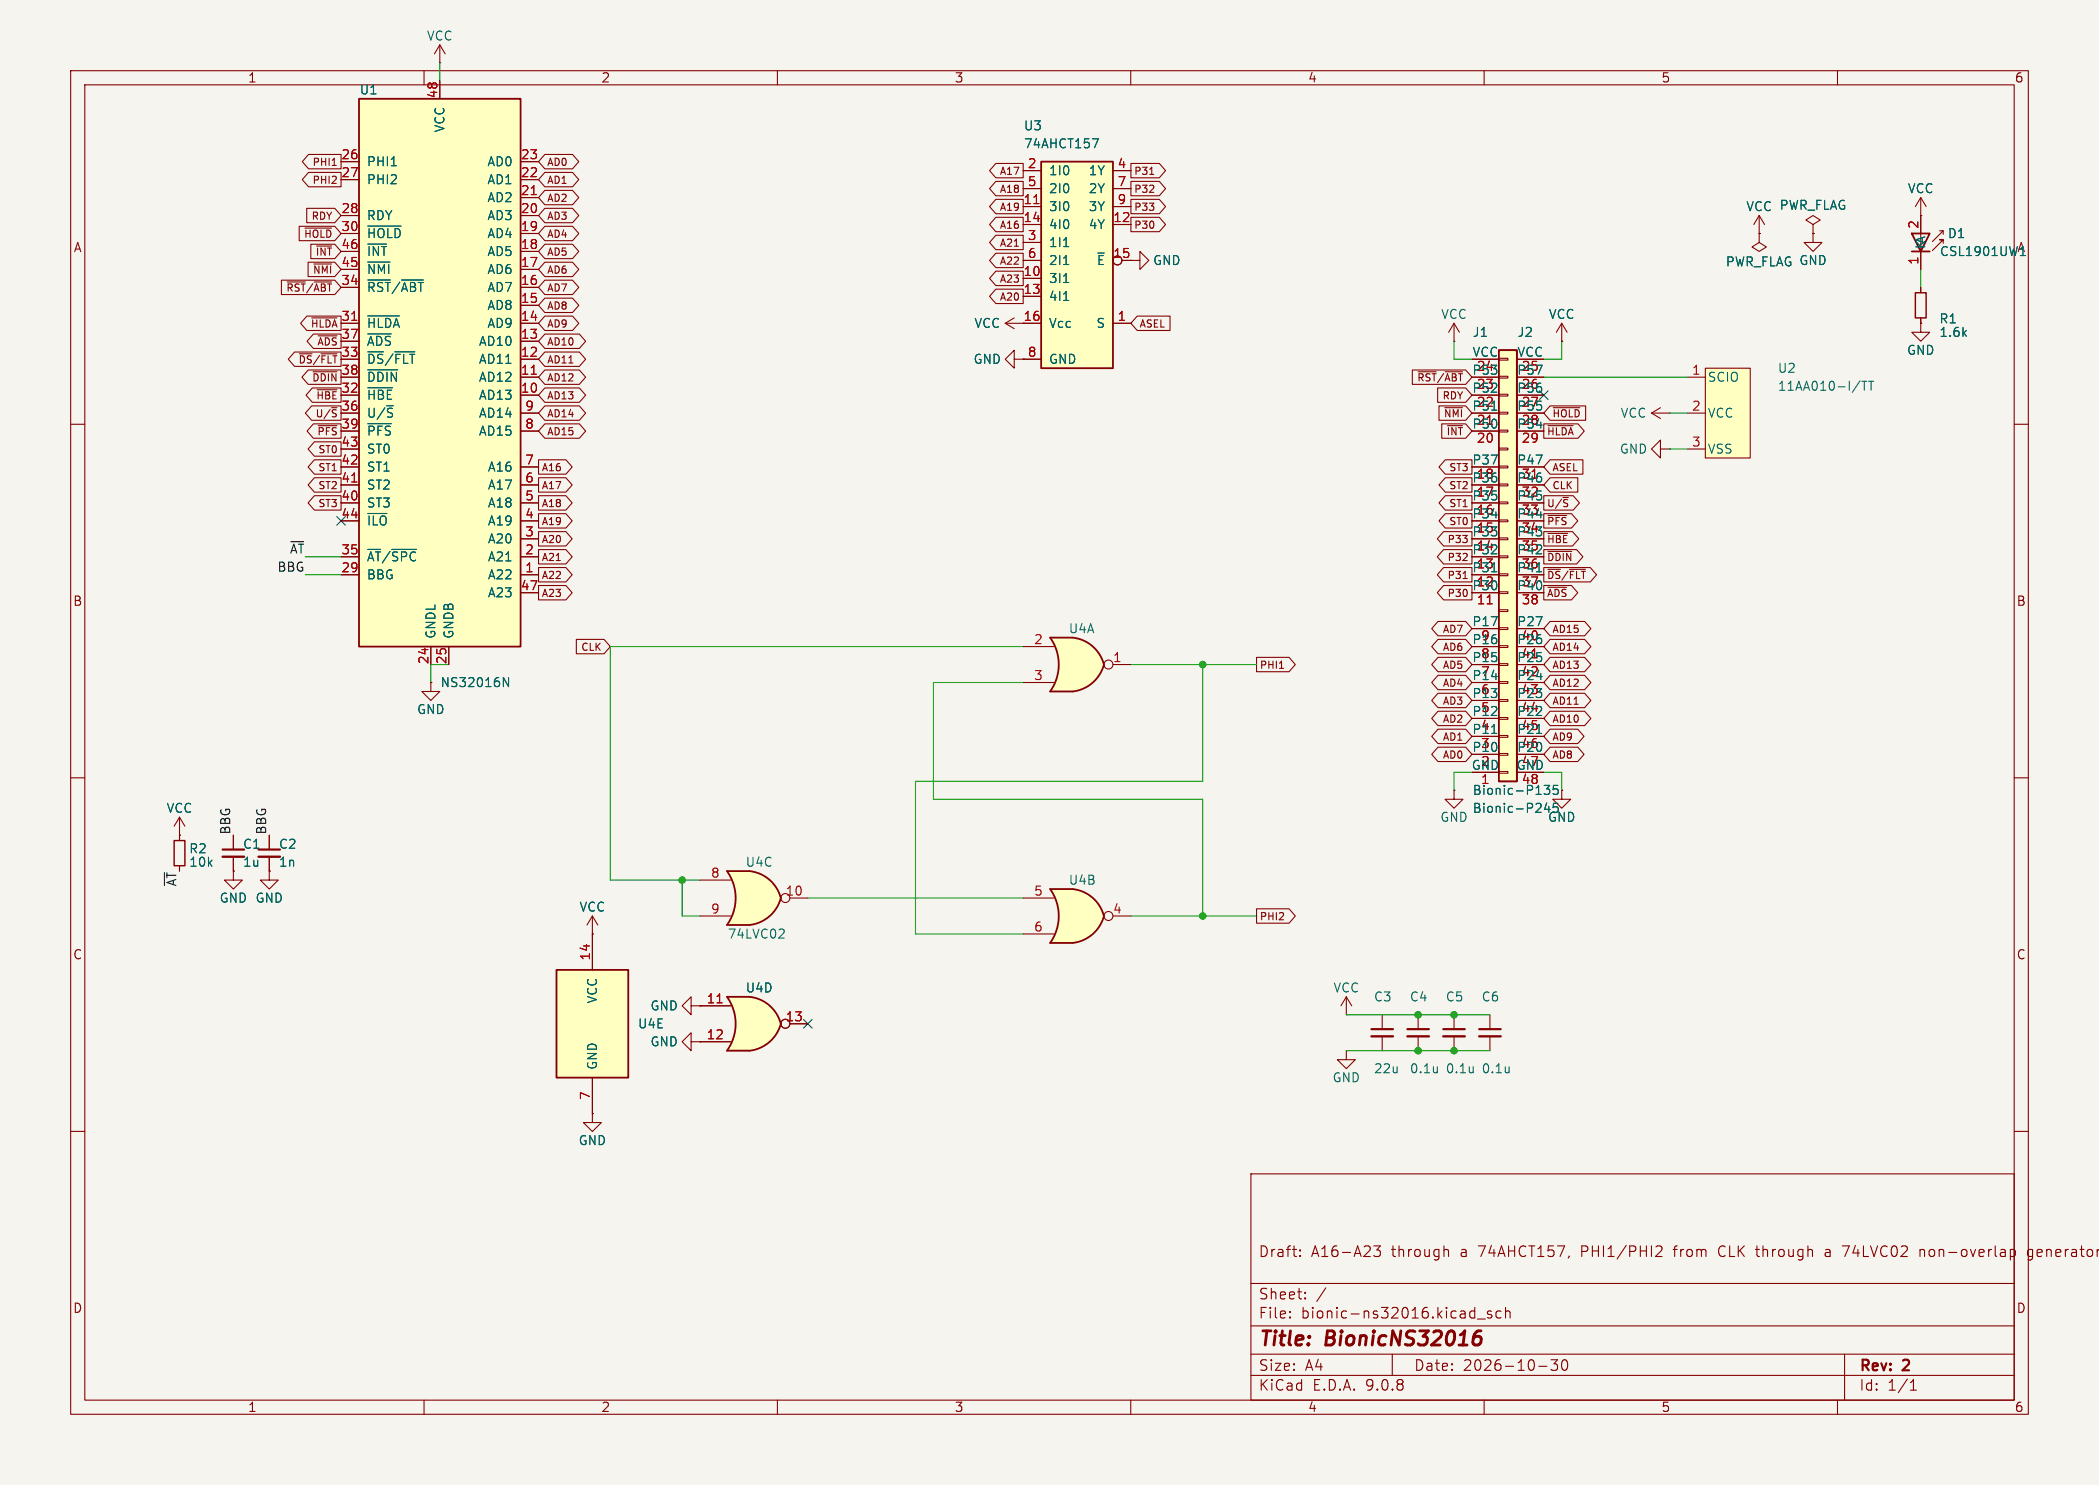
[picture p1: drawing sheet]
<svg xmlns="http://www.w3.org/2000/svg" width="297mm" height="210mm" viewBox="0 0 297 210" stroke-linecap="round" stroke-linejoin="round" font-family="sans-serif">
<defs><g id="words">
<g font-size="2.8" fill="#840000">
<text x="178" y="190.9">Title:</text>
<text x="187.7" y="190.9">BionicNS32016</text>
</g>
<g font-size="2.1" fill="#840000">
<text x="178" y="178">Draft:</text>
<text x="185.5" y="178">A16-A23</text>
<text x="197" y="178">through</text>
<text x="206.8" y="178">a</text>
<text x="209.5" y="178">74AHCT157,</text>
<text x="224.1" y="178">PHI1/PHI2</text>
<text x="237.4" y="178">from</text>
<text x="243.9" y="178">CLK through</text>
<text x="261.9" y="178">74LVC02</text>
<text x="272.9" y="178">non-overlap</text>
<text x="288.4" y="178">generator</text>
<text x="178" y="184">Sheet:</text>
<text x="178" y="186.7">File:</text>
<text x="184.1" y="186.7">bionic-ns32016.kicad_sch</text>
<text x="178" y="196.9">KiCad</text>
<text x="178" y="194.1">Size:</text>
<text x="184.7" y="194.1">A4</text>
<text x="185.7" y="196.9">E.D.A.</text>
<text x="193.3" y="196.9">9.0.8</text>
<text x="200" y="194.1">Date:</text>
<text x="207" y="194.1">2026-10-30</text>
<text x="263" y="194.3">Rev:</text>
<text x="263" y="196.9">Id:</text>
<text x="267.1" y="196.9">1/1</text>
<text x="269.4" y="194.3">2</text>
</g>
<g font-size="1.8" fill="#006464">
<text x="60.3" y="5.9">VCC</text>
<text x="50.8" y="13.6">U1</text>
<text x="51.8" y="23.7">PHI1</text>
<text x="63.1" y="18.8" transform="rotate(-90 63.1 18.8)">VCC</text>
<text x="68.9" y="23.7">AD0</text>
<text x="144.8" y="18.6">U3</text>
<text x="144.8" y="21.2">74AHCT157</text>
<text x="51.8" y="26.3">PHI2</text>
<text x="68.9" y="26.3">AD1</text>
<text x="68.9" y="28.8">AD2</text>
<text x="148.3" y="25">1I0</text>
<text x="148.3" y="27.5">2I0</text>
<text x="154" y="25">1Y</text>
<text x="154" y="27.5">2Y</text>
<text x="269.9" y="27.5">VCC</text>
<text x="51.8" y="31.3">RDY</text>
<text x="51.8" y="33.9">~{HOLD}</text>
<text x="68.9" y="31.3">AD3</text>
<text x="68.9" y="33.9">AD4</text>
<text x="148.3" y="30.1">3I0</text>
<text x="148.3" y="32.6">4I0</text>
<text x="148.3" y="35.2">1I1</text>
<text x="154" y="30.1">3Y</text>
<text x="154" y="32.6">4Y</text>
<text x="247" y="30.1">VCC PWR_FLAG</text>
<text x="272.6" y="35.3" transform="rotate(-90 272.6 35.3)">KA</text>
<text x="275.5" y="33.9">D1</text>
<text x="285.3" y="35.9">A</text>
<text x="51.8" y="36.4">~{INT}</text>
<text x="51.8" y="39">~{NMI}</text>
<text x="51.8" y="41.5">~{RST}/~{ABT}</text>
<text x="68.9" y="36.4">AD5</text>
<text x="68.9" y="39">AD6</text>
<text x="68.9" y="41.5">AD7</text>
<text x="148.3" y="37.7">2I1</text>
<text x="148.3" y="40.2">3I1</text>
<text x="155.1" y="37.7">~{E}</text>
<text x="163.1" y="37.7">GND</text>
<text x="244.1" y="37.9">PWR_FLAG GND</text>
<text x="274.4" y="36.4">CSL1901UW1</text>
<text x="51.8" y="46.6">~{HLDA}</text>
<text x="68.9" y="44">AD8</text>
<text x="68.9" y="46.6">AD9</text>
<text x="137.8" y="46.6">VCC</text>
<text x="148.3" y="42.8">4I1</text>
<text x="148.3" y="46.6">Vcc</text>
<text x="155.1" y="46.6">S</text>
<text x="203.8" y="45.3">VCC</text>
<text x="208.3" y="47.9">J1</text>
<text x="214.6" y="47.9">J2</text>
<text x="219.1" y="45.3">VCC</text>
<text x="274.3" y="45.9">R1</text>
<text x="274.3" y="47.9">1.6k</text>
<text x="51.8" y="49.1">~{ADS}</text>
<text x="51.8" y="51.7">~{DS}/~{FLT}</text>
<text x="67.7" y="49.1">AD10</text>
<text x="67.7" y="51.7">AD11</text>
<text x="137.7" y="51.7">GND</text>
<text x="148.3" y="51.7">GND</text>
<text x="208.2" y="53.1">P53</text>
<text x="208.3" y="50.5">VCC</text>
<text x="208.9" y="52.8">24</text>
<text x="214.6" y="53.1">P57</text>
<text x="214.6" y="50.5">VCC</text>
<text x="215.2" y="52.8">25</text>
<text x="251.5" y="52.9">U2</text>
<text x="269.7" y="50.4">GND</text>
<text x="51.8" y="54.2">~{DDIN}</text>
<text x="51.8" y="56.7">~{HBE}</text>
<text x="51.8" y="59.3">U/~{S}</text>
<text x="67.7" y="54.2">AD12</text>
<text x="67.7" y="56.7">AD13</text>
<text x="67.7" y="59.3">AD14</text>
<text x="208.2" y="55.6">P52</text>
<text x="208.2" y="58.2">P51</text>
<text x="208.9" y="55.3">23</text>
<text x="208.9" y="57.9">22</text>
<text x="214.6" y="55.6">P56</text>
<text x="214.6" y="58.2">P55</text>
<text x="215.2" y="55.3">26</text>
<text x="215.2" y="57.9">27</text>
<text x="229.2" y="59.3">VCC</text>
<text x="241.6" y="54.2">SCIO</text>
<text x="241.6" y="59.3">VCC</text>
<text x="251.5" y="55.5">11AA010-I/TT</text>
<text x="51.8" y="61.8">~{PFS}</text>
<text x="51.8" y="64.4">ST0</text>
<text x="67.7" y="61.8">AD15</text>
<text x="208.2" y="60.7">P50</text>
<text x="208.2" y="65.8">P37</text>
<text x="208.9" y="60.4">21</text>
<text x="214.6" y="60.7">P54</text>
<text x="214.6" y="65.8">P47</text>
<text x="215.2" y="60.4">28</text>
<text x="229.1" y="64.4">GND</text>
<text x="241.6" y="64.4">VSS</text>
<text x="51.8" y="66.9">ST1</text>
<text x="51.8" y="69.4">ST2</text>
<text x="51.8" y="72">ST3</text>
<text x="68.9" y="66.9">A16</text>
<text x="68.9" y="69.4">A17</text>
<text x="68.9" y="72">A18</text>
<text x="208.2" y="68.3">P36</text>
<text x="208.2" y="70.9">P35</text>
<text x="208.9" y="68">18</text>
<text x="208.9" y="70.6">17</text>
<text x="214.6" y="68.3">P46</text>
<text x="214.6" y="70.9">P45</text>
<text x="215.2" y="68">31</text>
<text x="215.2" y="70.6">32</text>
<text x="51.8" y="74.5">~{ILO}</text>
<text x="68.9" y="74.5">A19</text>
<text x="68.9" y="77.1">A20</text>
<text x="208.2" y="73.4">P34</text>
<text x="208.2" y="75.9">P33</text>
<text x="208.9" y="73.1">16</text>
<text x="208.9" y="75.6">15</text>
<text x="214.6" y="73.4">P44</text>
<text x="214.6" y="75.9">P43</text>
<text x="215.2" y="73.1">33</text>
<text x="215.2" y="75.6">34</text>
<text x="51.8" y="79.6">~{AT}/~{SPC}</text>
<text x="51.8" y="82.1">BBG</text>
<text x="68.9" y="79.6">A21</text>
<text x="68.9" y="82.1">A22</text>
<text x="208.2" y="78.5">P32</text>
<text x="208.2" y="81">P31</text>
<text x="208.2" y="83.6">P30</text>
<text x="208.9" y="78.2">14</text>
<text x="208.9" y="80.7">13</text>
<text x="208.9" y="83.3">12</text>
<text x="214.6" y="78.5">P42</text>
<text x="214.6" y="81">P41</text>
<text x="214.6" y="83.6">P40</text>
<text x="215.2" y="78.2">35</text>
<text x="215.2" y="80.7">36</text>
<text x="215.2" y="83.3">37</text>
<text x="68.9" y="84.7">A23</text>
<text x="151.1" y="89.8">U4A</text>
<text x="208.2" y="88.6">P17</text>
<text x="214.6" y="88.6">P27</text>
<text x="61.8" y="90.4" transform="rotate(-90 61.8 90.4)">GNDL</text>
<text x="64.4" y="90.4" transform="rotate(-90 64.4 90.4)">GNDB</text>
<text x="208.2" y="91.2">P16</text>
<text x="208.2" y="93.7">P15</text>
<text x="209.5" y="90.9">9</text>
<text x="209.5" y="93.4">8</text>
<text x="209.5" y="96">7</text>
<text x="214.6" y="91.2">P26</text>
<text x="214.6" y="93.7">P25</text>
<text x="215.2" y="90.9">40</text>
<text x="215.2" y="93.4">41</text>
<text x="215.2" y="96">42</text>
<text x="58.9" y="101.2">GND</text>
<text x="62.2" y="97.4">NS32016N</text>
<text x="208.2" y="96.3">P14</text>
<text x="208.2" y="98.8">P13</text>
<text x="208.2" y="101.3">P12</text>
<text x="209.5" y="98.5">6</text>
<text x="209.5" y="101">5</text>
<text x="214.6" y="96.3">P24</text>
<text x="214.6" y="98.8">P23</text>
<text x="214.6" y="101.3">P22</text>
<text x="215.2" y="98.5">43</text>
<text x="215.2" y="101">44</text>
<text x="208.2" y="103.9">P11</text>
<text x="208.2" y="106.4">P10</text>
<text x="209.5" y="103.6">4</text>
<text x="209.5" y="106.1">3</text>
<text x="214.6" y="103.9">P21</text>
<text x="214.6" y="106.4">P20</text>
<text x="215.2" y="103.6">45</text>
<text x="215.2" y="106.1">46</text>
<text x="208.1" y="109">GND</text>
<text x="208.3" y="112.6">Bionic-P135</text>
<text x="209.5" y="108.7">2</text>
<text x="214.5" y="109">GND</text>
<text x="215.2" y="108.7">47</text>
<text x="23.5" y="115.2">VCC</text>
<text x="203.7" y="116.4">GND</text>
<text x="208.3" y="115.2">Bionic-P245</text>
<text x="218.9" y="116.4">GND</text>
<text x="26.7" y="120.9">R2</text>
<text x="26.7" y="122.8">10k</text>
<text x="34.3" y="120.2">C1</text>
<text x="34.3" y="122.8">1u</text>
<text x="39.4" y="120.2">C2</text>
<text x="39.4" y="122.8">1n</text>
<text x="105.4" y="122.8">U4C</text>
<text x="151.1" y="125.3">U4B</text>
<text x="31" y="127.9">GND GND</text>
<text x="81.9" y="129.1">VCC</text>
<text x="102.9" y="132.9">74LVC02</text>
<text x="84.7" y="142" transform="rotate(-90 84.7 142)">VCC</text>
<text x="91.9" y="143.1">GND</text>
<text x="105.4" y="140.6">U4D</text>
<text x="188.6" y="140.6">VCC</text>
<text x="194.3" y="141.8">C3</text>
<text x="199.4" y="141.8">C4</text>
<text x="204.5" y="141.8">C5</text>
<text x="209.6" y="141.8">C6</text>
<text x="90.2" y="145.6">U4E</text>
<text x="91.9" y="148.2">GND</text>
<text x="84.7" y="151.4" transform="rotate(-90 84.7 151.4)">GND</text>
<text x="188.5" y="153.3">GND</text>
<text x="194.3" y="152">22u</text>
<text x="199.4" y="152">0.1u</text>
<text x="204.5" y="152">0.1u</text>
<text x="209.6" y="152">0.1u</text>
<text x="81.8" y="162.2">GND</text>
</g>
<g font-size="1.8" fill="#840000">
<text x="35" y="11.9">1</text>
<text x="85" y="11.9">2</text>
<text x="135" y="11.9">3</text>
<text x="185" y="11.9">4</text>
<text x="235" y="11.9">5</text>
<text x="285" y="11.9">6</text>
<text x="10.3" y="35.9">A</text>
<text x="10.3" y="85.9">B</text>
<text x="285.3" y="85.9">B</text>
<text x="25.1" y="125.4" transform="rotate(-90 25.1 125.4)">~{AT}</text>
<text x="10.3" y="135.9">C</text>
<text x="285.3" y="135.9">C</text>
<text x="10.3" y="185.9">D</text>
<text x="285.3" y="185.9">D</text>
<text x="35" y="199.9">1</text>
<text x="85" y="199.9">2</text>
<text x="135" y="199.9">3</text>
<text x="185" y="199.9">4</text>
<text x="235" y="199.9">5</text>
<text x="285" y="199.9">6</text>
</g>
<g font-size="1.8" fill="#a90000">
<text x="62" y="14" transform="rotate(-90 62 14)">48</text>
<text x="48.2" y="22.6">26</text>
<text x="73.6" y="22.6">23</text>
<text x="145.3" y="23.9">2</text>
<text x="158" y="23.9">4</text>
<text x="48.2" y="25.1">27</text>
<text x="73.6" y="25.1">22</text>
<text x="73.6" y="27.7">21</text>
<text x="144.7" y="29">11</text>
<text x="145.3" y="26.4">5</text>
<text x="158" y="26.4">7</text>
<text x="158" y="29">9</text>
<text x="48.2" y="30.2">28</text>
<text x="48.2" y="32.8">30</text>
<text x="48.2" y="35.3">46</text>
<text x="73.6" y="30.2">20</text>
<text x="73.6" y="32.8">19</text>
<text x="73.6" y="35.3">18</text>
<text x="144.7" y="31.5">14</text>
<text x="145.3" y="34">3</text>
<text x="157.4" y="31.5">12</text>
<text x="271.5" y="32.5" transform="rotate(-90 271.5 32.5)">2</text>
<text x="48.2" y="37.8">45</text>
<text x="48.2" y="40.4">34</text>
<text x="73.6" y="37.8">17</text>
<text x="73.6" y="40.4">16</text>
<text x="144.7" y="39.1">10</text>
<text x="144.7" y="41.7">13</text>
<text x="145.3" y="36.6">6</text>
<text x="157.4" y="36.6">15</text>
<text x="271.5" y="37.5" transform="rotate(-90 271.5 37.5)">1</text>
<text x="48.2" y="45.5">31</text>
<text x="73.6" y="42.9">15</text>
<text x="73.6" y="45.5">14</text>
<text x="144.7" y="45.5">16</text>
<text x="158" y="45.5">1</text>
<text x="48.2" y="48">37</text>
<text x="48.2" y="50.5">33</text>
<text x="48.2" y="53.1">38</text>
<text x="73.6" y="48">13</text>
<text x="73.6" y="50.5">12</text>
<text x="73.6" y="53.1">11</text>
<text x="145.3" y="50.5">8</text>
<text x="239.3" y="53.1">1</text>
<text x="48.2" y="55.6">32</text>
<text x="48.2" y="58.2">36</text>
<text x="73.6" y="55.6">10</text>
<text x="74.2" y="58.2">9</text>
<text x="239.3" y="58.2">2</text>
<text x="48.2" y="60.7">39</text>
<text x="48.2" y="63.2">43</text>
<text x="48.2" y="65.8">42</text>
<text x="74.2" y="60.7">8</text>
<text x="74.2" y="65.8">7</text>
<text x="208.9" y="62.9">20</text>
<text x="215.2" y="62.9">29</text>
<text x="239.3" y="63.2">3</text>
<text x="48.2" y="68.3">41</text>
<text x="48.2" y="70.9">40</text>
<text x="74.2" y="68.3">6</text>
<text x="74.2" y="70.9">5</text>
<text x="48.2" y="73.4">44</text>
<text x="74.2" y="73.4">4</text>
<text x="74.2" y="75.9">3</text>
<text x="48.2" y="78.5">35</text>
<text x="48.2" y="81">29</text>
<text x="73.6" y="83.6">47</text>
<text x="74.2" y="78.5">2</text>
<text x="74.2" y="81">1</text>
<text x="208.9" y="85.8">11</text>
<text x="215.2" y="85.8">38</text>
<text x="60.7" y="94" transform="rotate(-90 60.7 94)">24</text>
<text x="63.2" y="94" transform="rotate(-90 63.2 94)">25</text>
<text x="146.2" y="91.2">2</text>
<text x="157.4" y="93.7">1</text>
<text x="146.2" y="96.3">3</text>
<text x="209.5" y="111.2">1</text>
<text x="215.2" y="111.2">48</text>
<text x="100.5" y="124.2">8</text>
<text x="100.5" y="129.3">9</text>
<text x="111.1" y="126.7">10</text>
<text x="146.2" y="126.7">5</text>
<text x="146.2" y="131.8">6</text>
<text x="157.4" y="129.3">4</text>
<text x="83.6" y="135.9" transform="rotate(-90 83.6 135.9)">14</text>
<text x="99.9" y="142">11</text>
<text x="99.9" y="147.1">12</text>
<text x="111.1" y="144.5">13</text>
<text x="83.6" y="155.6" transform="rotate(-90 83.6 155.6)">7</text>
</g>
<g font-size="1.8" fill="#0f0f0f">
<text x="39.2" y="80.9">BBG</text>
<text x="40.9" y="78.4">~{AT}</text>
<text x="32.7" y="118.1" transform="rotate(-90 32.7 118.1)">BBG</text>
<text x="37.8" y="118.1" transform="rotate(-90 37.8 118.1)">BBG</text>
</g>
<g font-size="1.4" fill="#840000">
<text x="44.1" y="23.7">PHI1</text>
<text x="77.3" y="23.7">AD0</text>
<text x="44.1" y="26.2">PHI2</text>
<text x="77.3" y="26.2">AD1</text>
<text x="77.3" y="28.7">AD2</text>
<text x="141.3" y="27.5">A18</text>
<text x="141.3" y="24.9">A17</text>
<text x="160.4" y="27.5">P32</text>
<text x="160.4" y="24.9">P31</text>
<text x="42.9" y="33.8">~{HOLD}</text>
<text x="44" y="31.3">RDY</text>
<text x="77.3" y="33.8">AD4</text>
<text x="77.3" y="31.3">AD3</text>
<text x="141.3" y="32.6">A16</text>
<text x="141.3" y="30">A19</text>
<text x="141.3" y="35.1">A21</text>
<text x="160.4" y="30">P33</text>
<text x="160.4" y="32.6">P30</text>
<text x="40.4" y="41.4">~{RST}/~{ABT}</text>
<text x="44.2" y="38.9">~{NMI}</text>
<text x="44.5" y="36.4">~{INT}</text>
<text x="77.3" y="36.4">AD5</text>
<text x="77.3" y="38.9">AD6</text>
<text x="77.3" y="41.4">AD7</text>
<text x="141.3" y="37.6">A22</text>
<text x="141.3" y="40.2">A23</text>
<text x="43.9" y="46.5">~{HLDA}</text>
<text x="77.3" y="44">AD8</text>
<text x="77.3" y="46.5">AD9</text>
<text x="141.3" y="42.7">A20</text>
<text x="161.2" y="46.5">ASEL</text>
<text x="42.1" y="51.6">~{DS}/~{FLT}</text>
<text x="44.8" y="49.1">~{ADS}</text>
<text x="77.3" y="49.1">AD10</text>
<text x="77.3" y="51.6">AD11</text>
<text x="44" y="54.1">~{DDIN}</text>
<text x="44.5" y="59.2">U/~{S}</text>
<text x="44.6" y="56.7">~{HBE}</text>
<text x="77.3" y="59.2">AD14</text>
<text x="77.3" y="56.7">AD13</text>
<text x="77.3" y="54.1">AD12</text>
<text x="200.4" y="54.1">~{RST}/~{ABT}</text>
<text x="204" y="56.7">RDY</text>
<text x="204.2" y="59.2">~{NMI}</text>
<text x="219.6" y="59.2">~{HOLD}</text>
<text x="44.8" y="61.8">~{PFS}</text>
<text x="44.9" y="64.3">ST0</text>
<text x="77.3" y="61.8">AD15</text>
<text x="204.6" y="61.8">~{INT}</text>
<text x="218.8" y="61.8">~{HLDA}</text>
<text x="44.9" y="66.8">ST1</text>
<text x="44.9" y="69.4">ST2</text>
<text x="44.9" y="71.9">ST3</text>
<text x="76.6" y="71.9">A18</text>
<text x="76.6" y="69.4">A17</text>
<text x="76.6" y="66.8">A16</text>
<text x="204.9" y="66.8">ST3</text>
<text x="204.9" y="69.4">ST2</text>
<text x="204.9" y="71.9">ST1</text>
<text x="218.8" y="71.9">U/~{S}</text>
<text x="219.6" y="69.4">CLK</text>
<text x="219.6" y="66.8">ASEL</text>
<text x="76.6" y="77">A20</text>
<text x="76.6" y="74.5">A19</text>
<text x="204.7" y="77">P33</text>
<text x="204.9" y="74.5">ST0</text>
<text x="218.8" y="77">~{HBE}</text>
<text x="218.8" y="74.5">~{PFS}</text>
<text x="76.6" y="79.5">A21</text>
<text x="76.6" y="82.1">A22</text>
<text x="204.7" y="79.5">P32</text>
<text x="204.7" y="82.1">P31</text>
<text x="218.8" y="79.5">~{DDIN}</text>
<text x="218.8" y="82.1">~{DS}/~{FLT}</text>
<text x="76.6" y="84.6">A23</text>
<text x="204" y="89.7">AD7</text>
<text x="204.7" y="84.6">P30</text>
<text x="218.8" y="84.6">~{ADS}</text>
<text x="219.6" y="89.7">AD15</text>
<text x="82.1" y="92.2">CLK</text>
<text x="178.2" y="94.8">PHI1</text>
<text x="204" y="92.2">AD6</text>
<text x="204" y="94.8">AD5</text>
<text x="219.6" y="92.2">AD14</text>
<text x="219.6" y="94.8">AD13</text>
<text x="204" y="99.9">AD3</text>
<text x="204" y="97.3">AD4</text>
<text x="219.6" y="99.9">AD11</text>
<text x="219.6" y="97.3">AD12</text>
<text x="204" y="107.5">AD0</text>
<text x="204" y="104.9">AD1</text>
<text x="204" y="102.4">AD2</text>
<text x="219.6" y="107.5">AD8</text>
<text x="219.6" y="104.9">AD9</text>
<text x="219.6" y="102.4">AD10</text>
<text x="178.2" y="130.3">PHI2</text>
</g>
</g></defs>
<path d="M0 0h297v210h-297z" fill="#f5f4ef" stroke="#f5f4ef" stroke-width=".14"/>
<g fill="none" stroke="#840000" stroke-width=".15">
<path d="M10 10h277v190h-277zM12 12h273v186h-273zM60 10v2M110 10v2M160 10v2M210 10v2M260 10v2M256.5 31.8l1.1-.7-1.1-.6-1 .6 1 .7v1.2M256.5 33h.1M271.8 30.5v2.5M271.8 35.6v2.5M274.4 32.6h.6l-1.6 1.6"/>
<path d="M275 34.4v-.5h-.6h.6l-1.6 1.5M275 32.6v.5M10 60h2M285 60h2M10 110h2M33 118.1v2M285 110h2M33 123.2v1.3h1.3l-1.3 1.2-1.3-1.2h1.3M33 123.2h.1M33 121.2v2M38.1 123.2v1.3h1.3l-1.3 1.2-1.3-1.2h1.3M38.1 123.2h.1"/>
<path d="M10 160h2M177 166h108v32h-108zM184 177.6v.1M184 177.6h-.1l.1 .1M184 176.8v.1M184 176.8h-.1l.1 .1M194.4 176.2h.9l-.5 .6a.41 .41 0 0 1 .5 .3v.3l-.1 .2-.6 .1-.2-.1M204.5 176.7l.4 .1 .1 .1v.8M234.5 176.2l.5 .1a.41 .41 0 0 1 .1 .5l-.9 .9h1M243.3 176.4a1.04 1.04 0 0 0 0 1.1M258.3 176.8l.2-.1 .4 .1 .1 .9M259 177.1h-.5a.29 .29 0 0 0-.3 .3 .29 .29 0 0 0 .3 .3l.5-.1"/>
<path d="M260.7 176.2h1l-.7 1.5M271.7 176.8a.37 .37 0 0 1 .6 .1v.8M271.7 176.7v1M284.6 176.7h.3l.3 .3-.1 .6-.2 .1h-.3M285 160h2M287.6 176.8l-.4-.1-.3 .3v.4l.1 .2 .2 .1 .4-.1M287.6 176.7v1.2a.41 .41 0 0 1-.6 .2M60 198v2M110 198v2M160 198v2M177 194.5h108M177 191.5h108"/>
<path d="M177 187.5h108M177 181.5h108M182.5 186.3h.1l-.1 .1M182.5 186.3v.1M182.5 185.5v.1M182.5 185.5h.1l-.1 .1M184.7 183.6v.1M184.7 183.6h-.1l.1 .1M184.7 182.8v.1M184.7 182.8h-.1l.1 .1M187.6 182.1l-1.3 2M197 191.5v3"/>
<path d="M209 186.5h1.2M210 198v2M211 185.5l-.3-.1-.2 .2v.2l.5 .2 .1 .1-.1 .2-.1 .1-.4-.1M212.4 185.5l-.4-.1-.3 .3v.4l.1 .2 .2 .1 .4-.1M213 185.5a.37 .37 0 0 1 .7 .1v.8M213 184.9v1.5M217.7 193.2h1.2M219.5 192.3h.9l-.5 .6a.41 .41 0 0 1 .5 .3v.3l-.2 .2-.5 .1-.2-.1M221.1 192.4a.36 .36 0 0 1 .4-.1 .36 .36 0 0 1 .2 .3 .77 .77 0 0 1-.4 1.2 .91 .91 0 0 1-.2-1.4zM260 198v2M261 191.5v6.5M270.3 196.6h.9"/>
<path d="M270.3 195.5l.4-.4v1.5"/>
</g>
<path d="M208.9 189h.4l.2 .2v.6a.66 .66 0 0 1-.8 .4M209.6 188.2h-.4l-.3 .2" fill="none" stroke="#840000" stroke-width=".4"/>
<path d="M270.5 33h2.5l-1.2 2.6zM270.5 35.6h2.5" fill="none" stroke="#840000" stroke-width=".25"/>
<path d="M31.5 120.1h3" fill="none" stroke="#840000" stroke-width=".3"/>
<path d="M31.5 121.2h3" fill="none" stroke="#840000" stroke-width=".33"/>
<path d="M50.8 14h22.9v77.4h-22.9z" fill="#ffffc2"/>
<path d="M50.8 14h22.9v77.4h-22.9z" fill="none" stroke="#840000" stroke-width=".25"/>
<g fill="none" stroke="#840000" stroke-width=".15">
<path d="M62.2 11.4v2.6M48.3 22.9h2.5M48.3 25.4h2.5M48.3 30.5h2.5M48.3 33h2.5M48.3 35.6h2.5M48.3 38.1h2.5M73.7 22.9h2.5M73.7 25.4h2.5M73.7 30.5h2.5M73.7 33h2.5M73.7 35.6h2.5"/>
<path d="M73.7 38.1h2.5M73.7 27.9h2.5M248.9 33h.1M248.9 33v1.3l1 .6-1 .7-1-.7 1-.6M248.9 30.5l-.7 1.3M248.9 30.5l.8 1.3M248.9 30.5v2.5M256.5 33v1.3h1.3l-1.3 1.3-1.2-1.3h1.2M256.5 33h.1M48.3 40.6h2.5M48.3 45.7h2.5M48.3 48.3h2.5"/>
<path d="M48.3 50.8h2.5M48.3 53.3h2.5M48.3 55.9h2.5M48.3 58.4h2.5M73.7 40.6h2.5M73.7 45.7h2.5M73.7 48.3h2.5M73.7 50.8h2.5M73.7 53.3h2.5M73.7 55.9h2.5M73.7 58.4h2.5M73.7 43.2h2.5"/>
<path d="M271.8 45.7v1.3h1.2l-1.2 1.3-1.3-1.3h1.3M271.8 45.7h.1M48.3 61h2.5M48.3 63.5h2.5M48.3 66h2.5M48.3 68.6h2.5M48.3 71.1h2.5M48.3 73.7h2.5M48.3 78.7h2.5M73.7 61h2.5M73.7 66h2.5M73.7 68.6h2.5"/>
<path d="M73.7 71.1h2.5M73.7 73.7h2.5M73.7 78.7h2.5M73.7 76.2h2.5M48.3 81.3h2.5M61 91.4v2.6M63.5 91.4v2.6M73.7 81.3h2.5M73.7 83.8h2.5M38.1 118.1v2M38.1 121.2v2"/>
</g>
<g fill="none" stroke="#006464" stroke-width=".15">
<path d="M52 32h4.7M52 37.1h3.2M52 39.6h3.2M55.4 23.4h.7M56.8 39.6h3.1M52 44.7h4.5M52 47.2h3.4M52 52.3h4.3M52 54.8h3.5M52 59.9h3.4M55.9 49.8h2.8M55.4 77.7h3.5"/>
<path d="M71.2 95.8l.8 1.3v-1.3"/>
</g>
<path d="M75.2 27.5h.7M49.8 45.3h.7M75.2 52.9h.7M49.8 68.2h.7" fill="none" stroke="#a90000" stroke-width=".15"/>
<path d="M36.6 120.1h3" fill="none" stroke="#840000" stroke-width=".3"/>
<path d="M36.6 121.2h3" fill="none" stroke="#840000" stroke-width=".33"/>
<path d="M241.3 52.1h6.3v12.7h-6.3z" fill="#ffffc2"/>
<g fill="none" stroke="#840000" stroke-width=".15">
<path d="M62.2 8.9h.1M62.2 6.4l-.7 1.2M62.2 6.4l.8 1.2M62.2 6.4v2.5M142.2 45.7l1.3 .8M142.2 45.7h2.6M143.5 50.8v-1.3l-1.3 1.3 1.3 1.3v-1.3h1.3M143.5 45l-1.3 .7M144.8 50.8h.1M233.7 58.4h2.5M233.7 58.4l1.2 .8M234.9 57.7l-1.2 .7"/>
<path d="M236.2 58.4h.1M238.8 53.3h2.5M238.8 58.4h2.5M241.3 52.1h6.3v12.7h-6.3zM234.9 63.5v-1.3l-1.2 1.3 1.2 1.3v-1.3h1.3M236.2 63.5h.1M238.8 63.5h2.5"/>
</g>
<path d="M263.2 53.9l-1.1 1.6M263.4 53.9h.8M263.8 53.9v1.3M264.4 53.9h.7M264.8 53.9v1.3" fill="none" stroke="#006464" stroke-width=".15"/>
<path d="M147.3 22.9h10.2v29.2h-10.2z" fill="#ffffc2"/>
<path d="M147.3 22.9h10.2v29.2h-10.2z" fill="none" stroke="#840000" stroke-width=".25"/>
<g fill="none" stroke="#840000" stroke-width=".15">
<path d="M144.8 24.1h2.5M144.8 26.7h2.5M144.8 29.2h2.5M144.8 31.8h2.5M144.8 34.3h2.5M144.8 36.8h2.5M144.8 39.4h2.5M157.5 24.1h2.5M157.5 26.7h2.5M157.5 29.2h2.5M157.5 31.8h2.5M158.7 36.8h1.3"/>
<path d="M144.8 41.9h2.5M144.8 45.7h2.5M144.8 50.8h2.5M157.5 45.7h2.5M61 96.5v1.3h1.2l-1.2 1.3-1.3-1.3h1.3M61 96.5h.1M205.7 111.8v1.2h1.3l-1.3 1.3-1.2-1.3h1.2M205.7 111.8h.1M221 111.8v1.2h1.2l-1.2 1.3-1.3-1.3h1.3M221 111.8h.1M97.8 147.3v-1.2l-1.3 1.2 1.3 1.3v-1.3h1.3M99.1 147.3h.1"/>
<path d="M190.5 148.6v1.3h1.3l-1.3 1.2-1.3-1.2h1.3M190.5 148.6h.1M190.5 143.5h.1M190.5 141l-.8 1.2M190.5 141l.8 1.2M190.5 141v2.5M195.6 143.5v2M195.6 146.6v2M200.7 143.5v2M200.7 146.6v2M205.7 143.5v2M205.7 146.6v2"/>
<path d="M210.8 143.5v2M210.8 146.6v2"/>
</g>
<path d="M146.3 28.8h.7" fill="none" stroke="#a90000" stroke-width=".15"/>
<path d="M154.6 19.6h.8l-.5 1.3M150.5 34.9h.7M150.5 37.4h.7M150.5 39.9h.7M155.3 35.8h.9M150.5 42.5h.7M203.4 150.9v.8M203.4 151.6h-.1M208.5 150.9v.8M208.5 151.6h-.1M213.5 150.9v.8M213.5 151.6h.1" fill="none" stroke="#006464" stroke-width=".15"/>
<path d="M194.1 145.5h3M199.1 145.5h3.1M204.2 145.5h3.1M209.3 145.5h3" fill="none" stroke="#840000" stroke-width=".3"/>
<path d="M194.1 146.6h3M199.1 146.6h3.1M204.2 146.6h3.1M209.3 146.6h3" fill="none" stroke="#840000" stroke-width=".33"/>
<path d="M212.1 49.5h2.5v61h-2.5z" fill="#ffffc2"/>
<path d="M212.1 49.5h2.5v61h-2.5z" fill="none" stroke="#840000" stroke-width=".25"/>
<g fill="none" stroke="#840000" stroke-width=".15">
<path d="M213.4 50.7h1.2v.2h-1.2zM213.4 53.2h1.2v.3h-1.2zM213.4 55.8h1.2v.2h-1.2zM213.4 58.3h1.2v.2h-1.2zM214.6 50.8h3.8M214.6 53.3h3.8M214.6 55.9h3.8M214.6 58.4h3.8M213.4 60.8h1.2v.3h-1.2zM213.4 63.4h1.2v.2h-1.2zM213.4 65.9h1.2v.3h-1.2zM213.4 68.5h1.2v.2h-1.2z"/>
<path d="M213.4 71h1.2v.2h-1.2zM213.4 73.5h1.2v.3h-1.2zM213.4 76.1h1.2v.2h-1.2zM213.4 78.6h1.2v.3h-1.2zM214.6 61h3.8M214.6 66h3.8M214.6 68.6h3.8M214.6 71.1h3.8M214.6 73.7h3.8M214.6 76.2h3.8M214.6 78.7h3.8M213.4 81.2h1.2v.2h-1.2z"/>
<path d="M213.4 83.7h1.2v.2h-1.2zM213.4 86.2h1.2v.3h-1.2zM213.4 88.8h1.2v.2h-1.2zM213.4 91.3h1.2v.3h-1.2zM213.4 93.9h1.2v.2h-1.2zM213.4 96.4h1.2v.2h-1.2zM213.4 98.9h1.2v.3h-1.2zM214.6 81.3h3.8M214.6 83.8h3.8M214.6 88.9h3.8M214.6 91.4h3.8M214.6 94h3.8"/>
<path d="M214.6 96.5h3.8M214.6 99.1h3.8M213.4 101.5h1.2v.2h-1.2zM213.4 104h1.2v.3h-1.2zM213.4 106.6h1.2v.2h-1.2zM213.4 109.1h1.2v.2h-1.2zM214.6 101.6h3.8M214.6 104.1h3.8M214.6 106.7h3.8M214.6 109.2h3.8M83.8 132.1h.1M83.8 129.5l-.7 1.3"/>
<path d="M83.8 129.5l.8 1.3M83.8 129.5v2.6"/>
</g>
<path d="M217.4 80.9h.7M217.4 103.7h.7M218.9 113.5l-.3 1h.7M219.2 114v.9M220.4 113.6h-.6v.6l.1-.1 .5 .1 .1 .1v.3" fill="none" stroke="#006464" stroke-width=".15"/>
<path d="M78.7 137.2h10.2v15.2h-10.2z" fill="#ffffc2"/>
<path d="M78.7 137.2h10.2v15.2h-10.2z" fill="none" stroke="#840000" stroke-width=".25"/>
<g fill="none" stroke="#840000" stroke-width=".15">
<path d="M271.8 30.5h.1M271.8 27.9v2.6M271.8 27.9l-.8 1.3M271.8 27.9l.7 1.3M271.8 40.6v.8M271.8 45v.7M25.4 118.1h.1M25.4 115.6l-.8 1.2M25.4 115.6l.8 1.2M25.4 115.6v3.3M83.8 132.1v5.1M83.8 157.5v1.3h1.3l-1.3 1.2-1.3-1.2h1.3"/>
<path d="M83.8 157.5h.1M83.8 152.4v5.1M97.8 142.2v-1.2l-1.3 1.2 1.3 1.3v-1.3h1.3M99.1 142.2h.1"/>
</g>
<path d="M271 41.4h1.5v3.6h-1.5zM24.6 118.9h1.6v3.5h-1.6z" fill="none" stroke="#840000" stroke-width=".2"/>
<path d="M102.9 123.2h3.1M102.9 130.8h3.1" fill="none" stroke="#ffffc2" stroke-width=".14"/>
<g fill="#ffffc2" stroke="#ffffc2" stroke-width=".14">
<path d="M105.5 125.6l5 1.4a5.2 5.2 0 0 1-4.4 3.8z"/>
<path d="M106.1 123.2a5.1 5.1 0 0 1 4.4 3.8l-5 1.3z"/>
</g>
<path d="M102.9 123.2h3.1v7.6h-3.1a6.7 6.7 0 0 0 0-7.6z" fill="#ffffc2"/>
<path d="M106 123.2h-3.1a6.6 6.6 0 0 1 0 7.6h3.1M106.1 123.2a5.2 5.2 0 0 1 4.4 3.8 5.2 5.2 0 0 1-4.4 3.8" fill="none" stroke="#840000" stroke-width=".25"/>
<g fill="none" stroke="#840000" stroke-width=".15">
<path d="M99.1 124.5h4.3M99.1 129.5h4.3M111.8 127h2.5"/>
<circle cx="111.1" cy="127" r=".63"/>
</g>
<path d="M110.7 131.4l.3 .2-.1 .3-.7 .8h.8" fill="none" stroke="#006464" stroke-width=".15"/>
<path d="M102.9 141h3.1M102.9 148.6h3.1" fill="none" stroke="#ffffc2" stroke-width=".14"/>
<g fill="#ffffc2" stroke="#ffffc2" stroke-width=".14">
<path d="M105.5 143.4l5 1.4a5.2 5.2 0 0 1-4.4 3.8z"/>
<path d="M106.1 141a5.1 5.1 0 0 1 4.4 3.8l-5 1.3z"/>
</g>
<path d="M102.9 141h3.1v7.6h-3.1a6.7 6.7 0 0 0 0-7.6z" fill="#ffffc2"/>
<path d="M106 141h-3.1a6.6 6.6 0 0 1 0 7.6h3.1M106.1 141a5.2 5.2 0 0 1 4.4 3.8 5.2 5.2 0 0 1-4.4 3.8" fill="none" stroke="#840000" stroke-width=".25"/>
<g fill="none" stroke="#840000" stroke-width=".15">
<path d="M99.1 142.2h4.3M99.1 147.3h4.3M111.8 144.8h2.5"/>
<circle cx="111.1" cy="144.8" r=".63"/>
</g>
<path d="M101.5 141.8h.7" fill="none" stroke="#a90000" stroke-width=".15"/>
<path d="M148.6 125.7h3.2M148.6 133.4h3.2" fill="none" stroke="#ffffc2" stroke-width=".14"/>
<g fill="#ffffc2" stroke="#ffffc2" stroke-width=".14">
<path d="M151.2 128.2l5 1.3a5.2 5.2 0 0 1-4.4 3.9z"/>
<path d="M151.8 125.7a5.1 5.1 0 0 1 4.4 3.8l-5 1.3z"/>
</g>
<path d="M148.6 125.7h3.2v7.7h-3.2a6.7 6.7 0 0 0 0-7.7z" fill="#ffffc2"/>
<path d="M151.8 125.7h-3.2a6.6 6.6 0 0 1 0 7.7h3.2M151.8 125.7a5.2 5.2 0 0 1 4.4 3.8 5.2 5.2 0 0 1-4.4 3.9" fill="none" stroke="#840000" stroke-width=".25"/>
<g fill="none" stroke="#840000" stroke-width=".15">
<path d="M160 36.8h1.3v-1.2l1.3 1.2-1.3 1.3v-1.3M160 36.8h.1M205.7 48.3h.1M205.7 45.7l-.7 1.3M205.7 45.7l.8 1.3M205.7 45.7v2.6M221 48.3h.1M221 45.7l-.8 1.3M221 45.7l.7 1.3M221 45.7v2.6M144.8 127h4.3M144.8 132.1h4.3"/>
<path d="M157.5 129.5h2.5"/>
<circle cx="156.8" cy="129.5" r=".63"/>
</g>
<path d="M148.6 90.2h3.2M148.6 97.8h3.2" fill="none" stroke="#ffffc2" stroke-width=".14"/>
<g fill="#ffffc2" stroke="#ffffc2" stroke-width=".14">
<path d="M151.2 92.6l5 1.4a5.2 5.2 0 0 1-4.4 3.8z"/>
<path d="M151.8 90.2a5.1 5.1 0 0 1 4.4 3.8l-5 1.3z"/>
</g>
<path d="M148.6 90.2h3.2v7.6h-3.2a6.7 6.7 0 0 0 0-7.6z" fill="#ffffc2"/>
<path d="M151.8 90.2h-3.2a6.6 6.6 0 0 1 0 7.6h3.2M151.8 90.2a5.2 5.2 0 0 1 4.4 3.8 5.2 5.2 0 0 1-4.4 3.8" fill="none" stroke="#840000" stroke-width=".25"/>
<g fill="none" stroke="#840000" stroke-width=".15">
<path d="M144.8 91.4h4.3M144.8 96.5h4.3M157.5 94h2.5"/>
<circle cx="156.8" cy="94" r=".63"/>
</g>
<path d="M212.1 49.5h2.5v61h-2.5z" fill="#ffffc2"/>
<g fill="none" stroke="#840000" stroke-width=".15">
<path d="M62.2 11.4v2.6M39.8 39.6h7.6l.9 1-.9 1.1h-7.6zM40.6 39.9h2.6M42.3 32h5.1l.9 1-.9 1h-5.1zM43.2 32.3h3.7M43.4 29.5h4l.9 1-.9 1h-4zM43.6 37.1h3.8l.9 1-.9 1h-3.8zM43.7 21.8h4.6v2.1h-4.6l-.9-1zM43.7 24.4h4.6v2h-4.6l-.9-1zM44 34.5h3.4l.9 1.1-.9 1h-3.4zM44.4 37.3h2.5M44.5 39.9h2.4"/>
<path d="M44.8 34.8h2.1M47 23.4h.6M48.3 22.9h2.5M48.3 25.4h2.5M48.3 30.5h2.5M48.3 33h2.5M48.3 35.6h2.5M48.3 38.1h2.5M73.7 22.9h2.5M73.7 25.4h2.5M73.7 30.5h2.5M73.7 33h2.5"/>
<path d="M73.7 35.6h2.5M73.7 38.1h2.5M73.7 27.9h2.5M77.1 32h3.9l.9 1-.9 1h-3.9l-.9-1zM77.1 34.5h3.9l.9 1.1-.9 1h-3.9l-.9-1zM77.1 37.1h3.9l.9 1-.9 1h-3.9l-.9-1zM77.1 39.6h3.9l.9 1-.9 1.1h-3.9l-.9-1.1zM77.1 21.8h3.9l.9 1.1-.9 1h-3.9l-.9-1zM77.1 24.4h3.9l.9 1-.9 1h-3.9l-.9-1zM77.1 26.9h3.9l.9 1-.9 1.1h-3.9l-.9-1.1zM77.1 29.5h3.9l.9 1-.9 1h-3.9l-.9-1zM140.9 35.8h3.9v2h-3.9l-.9-1z"/>
<path d="M140.9 30.7h3.9v2.1h-3.9l-.9-1zM140.9 28.2h3.9v2h-3.9l-.9-1zM140.9 25.7h3.9v2h-3.9l-.9-1zM140.9 23.1h3.9v2h-3.9l-.9-1zM140.9 33.3h3.9v2h-3.9l-.9-1zM140.9 38.4h3.9v2h-3.9l-.9-1zM143.5 34.8h.6M144.8 24.1h2.5M144.8 26.7h2.5M144.8 29.2h2.5M144.8 31.8h2.5M144.8 34.3h2.5"/>
<path d="M144.8 36.8h2.5M144.8 39.4h2.5M157.5 24.1h2.5M157.5 26.7h2.5M157.5 29.2h2.5M157.5 31.8h2.5M158.7 36.8h1.3M160 25.7h4l.9 1-.9 1h-4zM160 23.1h4l.9 1-.9 1h-4zM160 28.2h4l.9 1-.9 1h-4zM160 30.7h4l.9 1.1-.9 1h-4zM160 36.8h.1"/>
<path d="M162.7 24.7h.6M248.9 33h.1M256.5 33h.1M271.8 30.5h.1M271.8 30.5v2.5M271.8 35.6v2.5M41.7 49.8h6.6v2h-6.6l-.9-1zM42.4 50h1.7M43.4 44.7h4.9v2h-4.9l-.9-1zM43.6 52.3h4.7v2.1h-4.7l-.9-1.1zM44.1 57.4h4.2v2h-4.2l-.9-1zM44.1 45h3.6"/>
<path d="M44.2 54.9h4.1v2h-4.1l-.9-1zM44.3 52.6h3.4M44.3 59.9h4v2.1h-4l-.9-1zM44.3 47.2h4v2.1h-4l-.9-1zM44.9 55.1h2.8M45 47.5h2.7M45.4 50h2.3M46.9 57.7h.8M48.3 50.8h2.5M48.3 53.3h2.5M48.3 55.9h2.5M48.3 58.4h2.5"/>
<path d="M48.3 40.6h2.5M48.3 45.7h2.5M48.3 48.3h2.5M73.7 50.8h2.5M73.7 53.3h2.5M73.7 55.9h2.5M73.7 58.4h2.5M73.7 40.6h2.5M73.7 45.7h2.5M73.7 48.3h2.5M73.7 43.2h2.5M77.1 42.2h3.9l.9 1-.9 1h-3.9l-.9-1z"/>
<path d="M77.1 44.7h3.9l.9 1-.9 1h-3.9l-.9-1zM77.1 47.2h4.9l.9 1.1-.9 1h-4.9l-.9-1zM77.1 49.8h4.9l.9 1-.9 1h-4.9l-.9-1zM77.1 59.9h4.9l.9 1.1-.9 1h-4.9l-.9-1zM77.1 57.4h4.9l.9 1-.9 1h-4.9l-.9-1zM77.1 54.9h4.9l.9 1-.9 1h-4.9l-.9-1zM77.1 52.3h4.9l.9 1-.9 1.1h-4.9l-.9-1.1zM140.9 40.9h3.9v2h-3.9l-.9-1zM144.8 50.8h.1M144.8 50.8h2.5M144.8 45.7h2.5M144.8 41.9h2.5"/>
<path d="M157.5 45.7h2.5M160.9 44.7h4.7v2h-4.7l-.9-1zM199.8 52.3h7.6l.9 1-.9 1.1h-7.6zM200.7 52.6h2.5M203.4 54.9h4l.9 1-.9 1h-4zM203.6 57.4h3.8l.9 1-.9 1h-3.8zM204 59.9h3.4l.9 1.1-.9 1h-3.4zM204.4 57.7h2.5M204.5 52.6h2.4M208.3 50.8h3.8M208.3 53.3h3.8M208.3 55.9h3.8"/>
<path d="M208.3 58.4h3.8M212.1 50.7h1.3v.2h-1.3zM212.1 53.2h1.3v.3h-1.3zM212.1 55.8h1.3v.2h-1.3zM212.1 58.3h1.3v.2h-1.3zM214.6 50.8h3.8M214.6 53.3h3.8M214.6 55.9h3.8M214.6 58.4h3.8M218.4 59.9h4.9l.9 1.1-.9 1h-4.9zM219.3 57.4h5.1v2h-5.1l-.9-1zM219.8 57.7h3.7"/>
<path d="M221 48.3h.1M271.8 45.7h.1M271.8 40.6v.8M271.8 45v.7M44.5 62.5h3.8v2h-3.8l-.9-1zM44.5 65h3.8v2.1h-3.8l-.9-1.1zM44.5 67.6h3.8v2h-3.8l-.9-1zM44.5 70.1h3.8v2h-3.8l-.9-1zM45 60.2h2.7M48.3 61h2.5M48.3 66h2.5M48.3 68.6h2.5"/>
<path d="M48.3 71.1h2.5M48.3 73.7h2.5M48.3 78.7h2.5M48.3 63.5h2.5M73.7 61h2.5M73.7 66h2.5M73.7 68.6h2.5M73.7 71.1h2.5M73.7 73.7h2.5M73.7 76.2h2.5M73.7 78.7h2.5M76.2 75.2h3.9l.9 1-.9 1h-3.9z"/>
<path d="M76.2 77.7h3.9l.9 1-.9 1.1h-3.9zM76.2 72.6h3.9l.9 1.1-.9 1h-3.9zM76.2 70.1h3.9l.9 1-.9 1h-3.9zM76.2 67.6h3.9l.9 1-.9 1h-3.9zM76.2 65h3.9l.9 1-.9 1.1h-3.9zM204.3 75.2h4v2h-4l-.9-1zM204.3 77.7h4v2.1h-4l-.9-1.1zM204.5 72.6h3.8v2.1h-3.8l-.9-1zM204.5 65h3.8v2.1h-3.8l-.9-1.1zM204.5 67.6h3.8v2h-3.8l-.9-1zM204.5 70.1h3.8v2h-3.8l-.9-1zM204.8 60.2h2.1"/>
<path d="M208.3 61h3.8M208.3 66h3.8M208.3 68.6h3.8M208.3 71.1h3.8M208.3 73.7h3.8M208.3 76.2h3.8M208.3 78.7h3.8M212.1 60.8h1.3v.3h-1.3zM212.1 63.4h1.3v.2h-1.3zM212.1 65.9h1.3v.3h-1.3zM212.1 68.5h1.3v.2h-1.3zM212.1 71h1.3v.2h-1.3z"/>
<path d="M212.1 73.5h1.3v.3h-1.3zM212.1 76.1h1.3v.2h-1.3zM212.1 78.6h1.3v.3h-1.3zM214.6 61h3.8M214.6 66h3.8M214.6 68.6h3.8M214.6 71.1h3.8M214.6 73.7h3.8M214.6 76.2h3.8M214.6 78.7h3.8M218.4 77.7h4.7l.9 1-.9 1.1h-4.7zM218.4 75.2h4.1l.9 1-.9 1h-4.1z"/>
<path d="M218.4 72.6h4l.9 1.1-.9 1h-4zM218.4 70.1h4.2l.9 1-.9 1h-4.2zM219 78h3.4M219 75.4h2.8M219 72.9h2.7M219 60.2h3.6M219.3 67.6h4v2h-4l-.9-1zM219.3 65h4.7v2.1h-4.7l-.9-1.1zM221.2 70.4h.7M48.3 81.3h2.5M61 96.5h.1M61 91.4v2.6"/>
<path d="M63.5 91.4v2.6M73.7 81.3h2.5M73.7 83.8h2.5M76.2 82.8h3.9l.9 1-.9 1h-3.9zM76.2 80.3h3.9l.9 1-.9 1h-3.9zM81.5 90.4h4l.9 1-.9 1.1h-4zM177.8 93h4.6l.9 1-.9 1h-4.6zM181 94.5h.6M203.5 98h3.9l.9 1.1-.9 1h-3.9l-.9-1zM203.5 87.9h3.9l.9 1-.9 1h-3.9l-.9-1zM203.5 90.4h3.9l.9 1-.9 1.1h-3.9l-.9-1.1zM203.5 93h3.9l.9 1-.9 1h-3.9l-.9-1z"/>
<path d="M203.5 95.5h3.9l.9 1-.9 1h-3.9l-.9-1zM204.3 80.3h4v2h-4l-.9-1zM204.3 82.8h4v2h-4l-.9-1zM207 81.8h.6M208.3 81.3h3.8M208.3 83.8h3.8M208.3 88.9h3.8M208.3 91.4h3.8M208.3 94h3.8M208.3 96.5h3.8M208.3 99.1h3.8M212.1 81.2h1.3v.2h-1.3z"/>
<path d="M212.1 83.7h1.3v.2h-1.3zM212.1 86.2h1.3v.3h-1.3zM212.1 88.8h1.3v.2h-1.3zM212.1 91.3h1.3v.3h-1.3zM212.1 93.9h1.3v.2h-1.3zM212.1 96.4h1.3v.2h-1.3zM212.1 98.9h1.3v.3h-1.3zM214.6 81.3h3.8M214.6 83.8h3.8M214.6 88.9h3.8M214.6 91.4h3.8M214.6 94h3.8"/>
<path d="M214.6 96.5h3.8M214.6 99.1h3.8M218.4 82.8h4l.9 1-.9 1h-4zM218.4 80.3h6.6l.9 1-.9 1h-6.6zM219 83.1h2.7M219 80.5h1.8M219.3 87.9h4.9l.9 1-.9 1h-4.9l-.9-1zM219.3 90.4h4.9l.9 1-.9 1.1h-4.9l-.9-1.1zM219.3 98h4.9l.9 1.1-.9 1h-4.9l-.9-1zM219.3 95.5h4.9l.9 1-.9 1h-4.9l-.9-1zM219.3 93h4.9l.9 1-.9 1h-4.9l-.9-1zM222.1 80.5h2.2"/>
<path d="M25.4 118.1h.1M25.4 118.1v.8M33 118.1v2M38.1 118.1v2M203.5 105.7h3.9l.9 1-.9 1h-3.9l-.9-1zM203.5 103.1h3.9l.9 1-.9 1.1h-3.9l-.9-1.1zM203.5 100.6h3.9l.9 1-.9 1h-3.9l-.9-1zM208.3 101.6h3.8M208.3 104.1h3.8M208.3 106.7h3.8M208.3 109.2h3.8M212.1 101.5h1.3v.2h-1.3z"/>
<path d="M212.1 104h1.3v.3h-1.3zM212.1 106.6h1.3v.2h-1.3zM212.1 109.1h1.3v.2h-1.3zM214.6 101.6h3.8M214.6 104.1h3.8M214.6 106.7h3.8M214.6 109.2h3.8M219.3 105.7h4l.8 1-.8 1h-4l-.9-1zM219.3 103.1h4l.8 1-.8 1.1h-4l-.9-1.1zM219.3 100.6h4.9l.9 1-.9 1h-4.9l-.9-1zM221 111.8h.1M33 123.2h.1"/>
<path d="M33 121.2v2M38.1 123.2h.1M38.1 121.2v2M83.8 132.1h.1M83.8 132.1v5.1M177.8 128.5h4.6l.9 1-.9 1.1h-4.6zM83.8 157.5h.1M83.8 152.4v5.1M99.1 142.2h.1M99.1 147.3h.1M99.1 142.2h4.3M99.1 147.3h4.3"/>
<path d="M111.8 144.8h2.5"/>
<circle cx="111.1" cy="144.8" r=".63"/>
</g>
<path d="M212.1 49.5h2.5v61h-2.5z" fill="none" stroke="#840000" stroke-width=".25"/>
<g fill="none" stroke="#006464" stroke-width=".15">
<path d="M154.6 19.6h.8l-.5 1.3M52 32h4.7M52 37.1h3.2M52 39.6h3.2M55.4 23.4h.7M56.8 39.6h3.1M150.5 34.9h.7M150.5 37.4h.7M150.5 39.9h.7M155.3 35.8h.9M52 44.7h4.5M52 47.2h3.4"/>
<path d="M52 52.3h4.3M52 54.8h3.5M52 59.9h3.4M55.9 49.8h2.8M150.5 42.5h.7M211.1 58h.7M55.4 77.7h3.5M71.2 95.8l.8 1.3v-1.3M211.1 80.9h.7M217.4 80.9h.7M211.1 103.7h.7M217.4 103.7h.7"/>
<path d="M218.5 111.1h.8l-.4 .5 .3 .1v.5l-.2 .1h-.3l-.2-.1M218.9 113.5l-.3 1h.7M219.2 114v.9M220.4 111.1h-.6v.6l.1-.1h.5l.1 .2-.1 .4-.2 .1h-.3l-.1-.1M220.4 113.6h-.6v.6l.1-.1 .5 .1 .1 .1v.3"/>
</g>
<path d="M75.2 27.5h.7M146.3 28.8h.7M49.8 45.3h.7M75.2 52.9h.7M49.8 68.2h.7M210.4 85.4h.8M101.5 141.8h.7" fill="none" stroke="#a90000" stroke-width=".15"/>
<g fill="none" stroke="#009600" stroke-width=".15">
<path d="M62.2 8.9v2.5M271.8 38.1v2.5M205.7 48.3v2.5h2.6M218.4 53.3h20.4M221 48.3v2.5h-2.6M236.2 58.4h2.6M43.2 78.7h5.1M236.2 63.5h2.6M43.2 81.3h5.1M63.5 94h-2.5v2.5M144.8 91.4h-58.4v33.1h12.7M144.8 96.5h-12.7v16.5h38.1v16.5"/>
<path d="M160 94h17.8M170.2 94v16.5h-40.7v21.6h15.3M208.3 109.2h-2.6v2.6M218.4 109.2h2.6v2.6M96.5 124.5v5h2.6M114.3 127h30.5M160 129.5h17.8M190.5 148.6h20.3M190.5 143.5h20.3"/>
</g>
<path d="M217.8 55.3l1.2 1.2M219 55.3l-1.2 1.2M47.7 73.1l1.2 1.2M48.9 73.1l-1.2 1.2M113.7 144.2l1.2 1.2M114.9 144.2l-1.2 1.2" fill="none" stroke="#000084" stroke-width=".15"/>
<g fill="#009600" stroke="#009600" stroke-width=".15">
<circle cx="96.5" cy="124.5" r=".46"/>
<circle cx="200.7" cy="143.5" r=".46"/>
<circle cx="205.7" cy="148.6" r=".46"/>
<circle cx="205.7" cy="143.5" r=".46"/>
<circle cx="200.7" cy="148.6" r=".46"/>
<circle cx="170.2" cy="94" r=".46"/>
<circle cx="170.2" cy="129.5" r=".46"/>
</g>
<use href="#words"/>
</svg>
